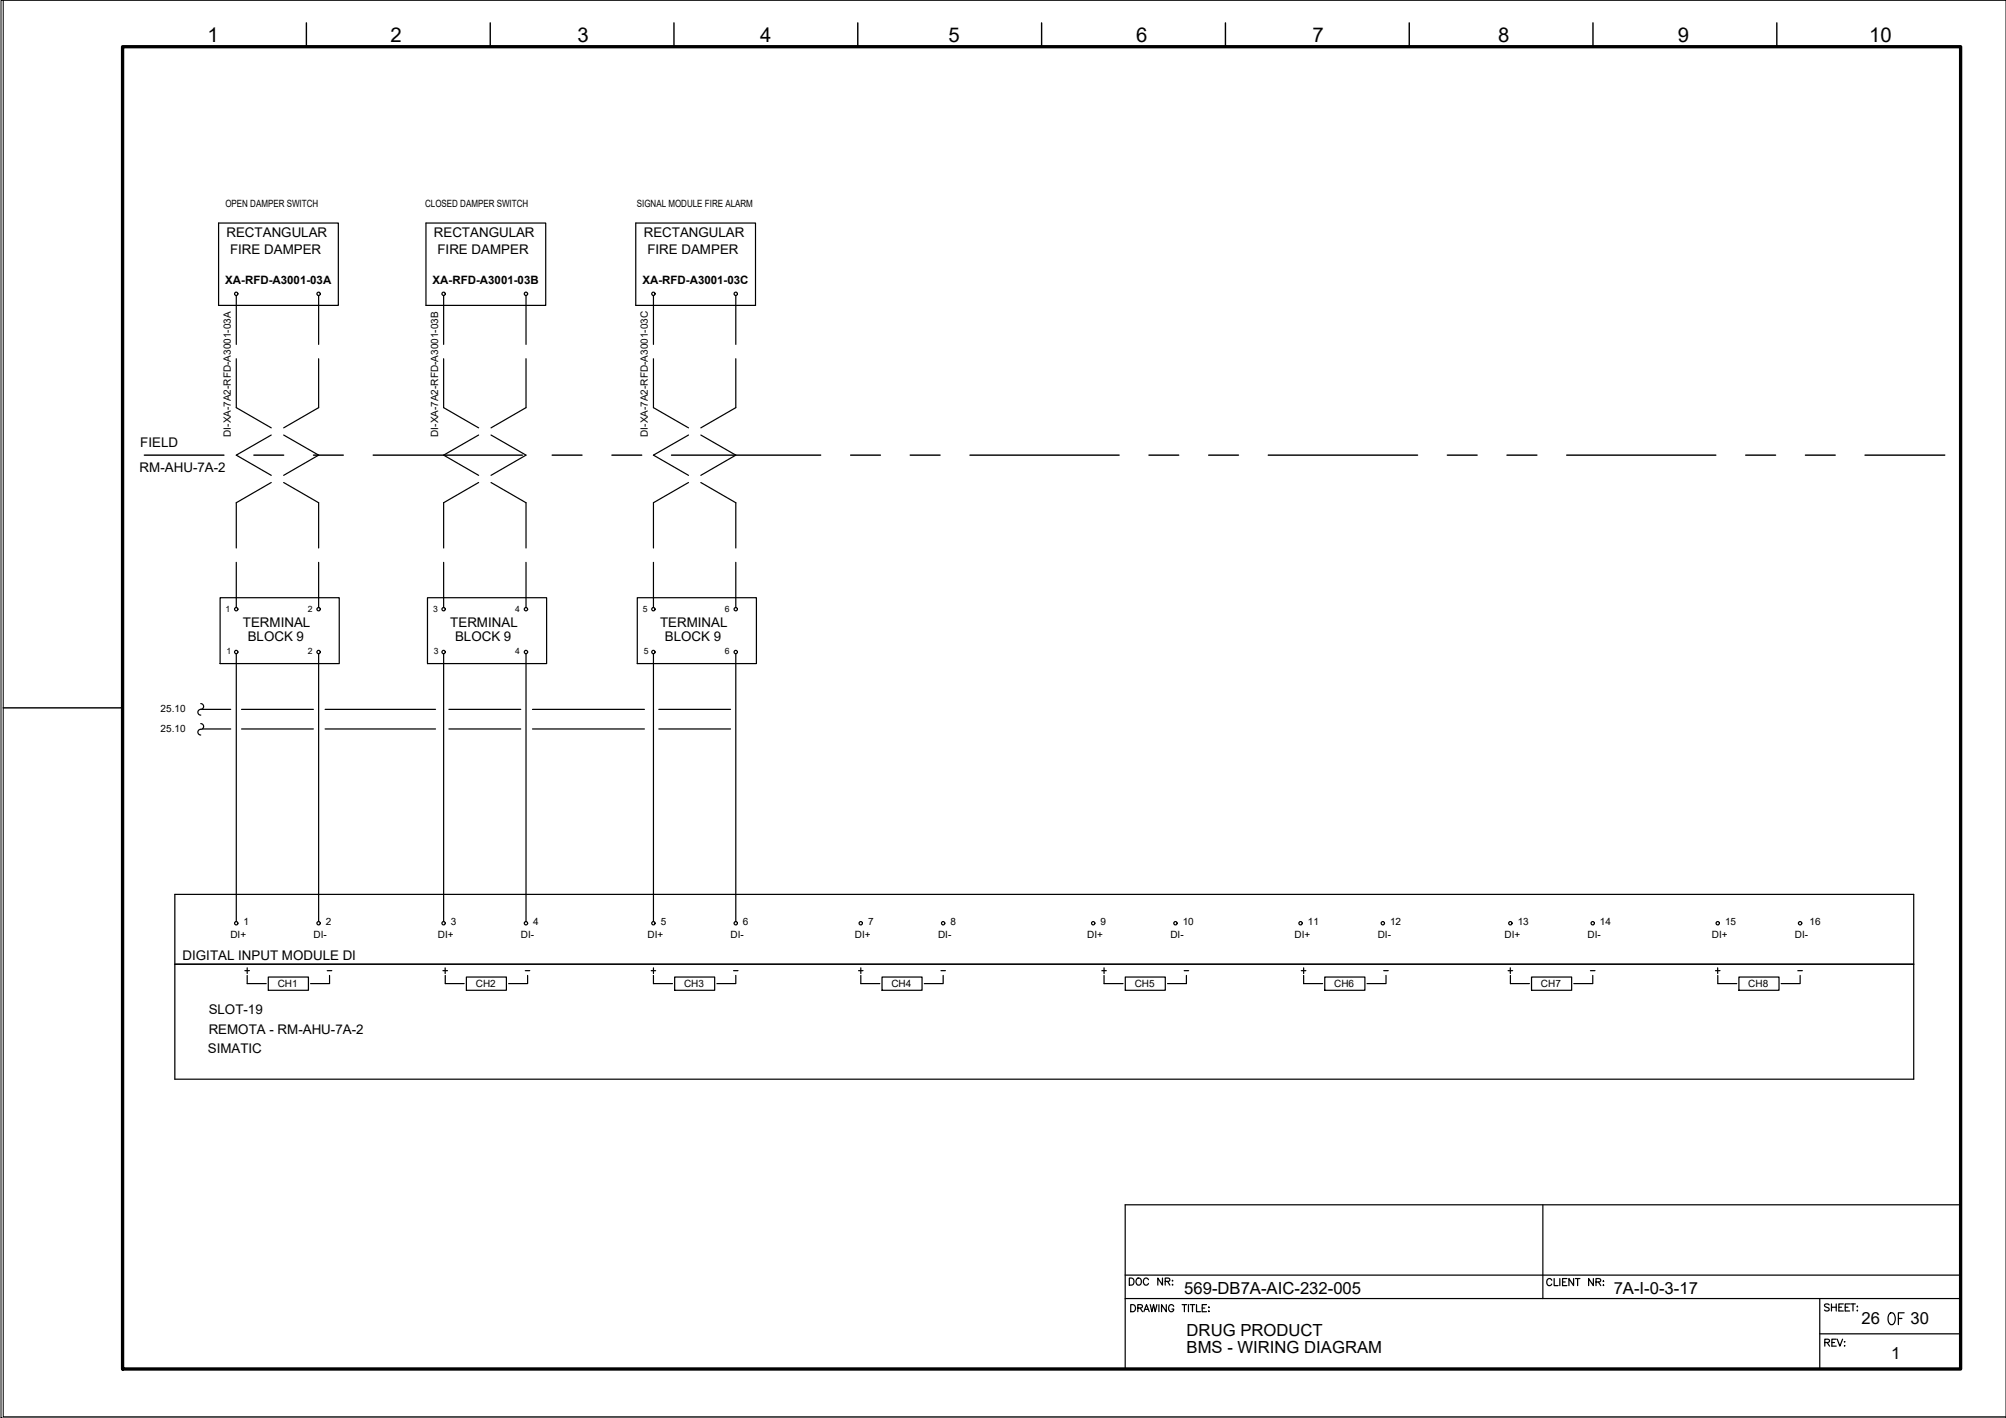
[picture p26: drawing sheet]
<svg xmlns="http://www.w3.org/2000/svg" width="420mm" height="297mm" viewBox="0 0 420 297" stroke-linecap="round" stroke-linejoin="round" font-family="sans-serif">
<defs><g id="words">
<text font-size="5.7" x="394.4" y="278.7">OF</text>
<g font-size="4.3">
<text x="43.5" y="8.7">1</text>
<text x="81.8" y="8.7">2</text>
<text x="120.9" y="8.7">3</text>
<text x="159.2" y="8.7">4</text>
<text x="198.7" y="8.7">5</text>
<text x="238" y="8.7">6</text>
<text x="274.9" y="8.7">7</text>
<text x="313.8" y="8.7">8</text>
<text x="351.4" y="8.7">9</text>
<text x="391.5" y="8.7">10</text>
</g>
<g font-size="3.5">
<text x="248" y="271">569-DB7A-AIC-232-005</text>
<text x="338" y="271.1">7A-I-0-3-17</text>
<text x="248.5" y="279.9">DRUG PRODUCT</text>
<text x="389.9" y="277.4">26</text>
<text x="400.1" y="277.4">30</text>
<text x="248.5" y="283.4">BMS - WIRING DIAGRAM</text>
<text x="396.1" y="284.8">1</text>
</g>
<g font-size="2.8">
<text x="47.4" y="49.7">RECTANGULAR</text>
<text x="48.2" y="53.3">FIRE DAMPER</text>
<text x="90.9" y="49.7">RECTANGULAR</text>
<text x="91.6" y="53.3">FIRE DAMPER</text>
<text x="134.8" y="49.7">RECTANGULAR</text>
<text x="135.6" y="53.3">FIRE DAMPER</text>
<text x="29.4" y="93.6">FIELD</text>
<text x="29.3" y="98.8">RM-AHU-7A-2</text>
<text x="50.9" y="131.3">TERMINAL</text>
<text x="94.3" y="131.3">TERMINAL</text>
<text x="138.3" y="131.3">TERMINAL</text>
<text x="51.9" y="134.2">BLOCK 9</text>
<text x="95.3" y="134.2">BLOCK 9</text>
<text x="139.3" y="134.2">BLOCK 9</text>
<text x="38.2" y="201.1">DIGITAL INPUT MODULE DI</text>
<text x="43.7" y="212.5">SLOT-19</text>
<text x="43.5" y="220.5">SIMATIC</text>
<text x="43.7" y="216.6">REMOTA - RM-AHU-7A-2</text>
</g>
<g font-size="2.6">
<text x="67.7" y="204.6">-</text>
<text x="109" y="204.6">-</text>
<text x="152.8" y="204.6">-</text>
<text x="196.1" y="204.6">-</text>
<text x="247.3" y="204.6">-</text>
<text x="288.9" y="204.6">-</text>
<text x="332.3" y="204.6">-</text>
<text x="375.7" y="204.6">-</text>
</g>
<g font-size="2.4">
<text x="47.2" y="59.5">XA-RFD-A3001-03A</text>
<text x="90.6" y="59.5">XA-RFD-A3001-03B</text>
<text x="134.6" y="59.5">XA-RFD-A3001-03C</text>
</g>
<g font-size="2.1">
<text x="47.2" y="43.4">OPEN DAMPER SWITCH</text>
<text x="89" y="43.4">CLOSED DAMPER SWITCH</text>
<text x="133.4" y="43.4">SIGNAL MODULE FIRE ALARM</text>
<text x="48.3" y="91.5" transform="rotate(-90 48.3 91.5)">DI-XA-7A2-RFD-A3001-03A</text>
<text x="91.8" y="91.5" transform="rotate(-90 91.8 91.5)">DI-XA-7A2-RFD-A3001-03B</text>
<text x="135.7" y="91.5" transform="rotate(-90 135.7 91.5)">DI-XA-7A2-RFD-A3001-03C</text>
<text x="33.6" y="149.1">25.10</text>
<text x="33.6" y="153.3">25.10</text>
<text x="48.3" y="196.4">DI+</text>
<text x="51" y="193.9">1</text>
<text x="65.7" y="196.4">DI-</text>
<text x="68.2" y="193.9">2</text>
<text x="91.7" y="196.4">DI+</text>
<text x="94.4" y="193.9">3</text>
<text x="109.1" y="196.4">DI-</text>
<text x="111.7" y="193.9">4</text>
<text x="135.6" y="196.4">DI+</text>
<text x="138.4" y="193.9">5</text>
<text x="153" y="196.4">DI-</text>
<text x="155.6" y="193.9">6</text>
<text x="179.1" y="196.4">DI+</text>
<text x="181.8" y="193.9">7</text>
<text x="196.5" y="196.4">DI-</text>
<text x="199.1" y="193.9">8</text>
<text x="227.7" y="196.4">DI+</text>
<text x="230.5" y="193.9">9</text>
<text x="245.1" y="196.4">DI-</text>
<text x="247.7" y="193.9">10</text>
<text x="271.2" y="196.4">DI+</text>
<text x="273.9" y="193.9">11</text>
<text x="288.6" y="196.4">DI-</text>
<text x="291.1" y="193.9">12</text>
<text x="315.1" y="196.4">DI+</text>
<text x="317.9" y="193.9">13</text>
<text x="332.5" y="196.4">DI-</text>
<text x="335.1" y="193.9">14</text>
<text x="358.5" y="196.4">DI+</text>
<text x="361.3" y="193.9">15</text>
<text x="375.9" y="196.4">DI-</text>
<text x="379" y="193.9">16</text>
<text x="58.2" y="206.8">CH1</text>
<text x="99.7" y="206.8">CH2</text>
<text x="143.3" y="206.8">CH3</text>
<text x="186.7" y="206.8">CH4</text>
<text x="237.7" y="206.8">CH5</text>
<text x="279.4" y="206.8">CH6</text>
<text x="322.7" y="206.8">CH7</text>
<text x="366.2" y="206.8">CH8</text>
</g>
<g font-size="1.8">
<text x="47.3" y="128.2">1</text>
<text x="64.5" y="128.2">2</text>
<text x="90.7" y="128.2">3</text>
<text x="107.9" y="128.2">4</text>
<text x="134.6" y="128.2">5</text>
<text x="151.8" y="128.2">6</text>
<text x="47.4" y="137">1</text>
<text x="64.5" y="137.1">2</text>
<text x="90.9" y="137">3</text>
<text x="107.9" y="137.1">4</text>
<text x="134.8" y="137">5</text>
<text x="151.8" y="137.1">6</text>
</g>
</g></defs>
<!-- layer: G-TTLB-TTLB -->
<path d="M25.7 9.8h385v277h-385z" fill="none" stroke="#000" stroke-width=".7"/>
<!-- layer: G-TTLB-OTLN -->
<path d="M.7 .1v296.7h419.4" fill="none" stroke="#000" stroke-width=".21"/>
<!-- layer: G-TTLB-INDX -->
<path d="M64.2 4.8v5M102.7 4.8v5M141.2 4.8v5M179.7 4.8v5M218.2 4.8v5M256.7 4.8v5M295.2 4.8v5M333.7 4.8v5M372.2 4.8v5M.7 148.3h25" fill="none" stroke="#000" stroke-width=".3"/>
<!-- layer: LGSP IA4$0$LG_PLOT -->
<path d="M323.2 252.4v19.6M235.7 267.1h175M235.7 272h175M381.1 279.4h29.6M381.1 272v14.8M235.7 286.8h175" fill="none" stroke="#000" stroke-width=".25"/>
<!-- layer: LG_PLOT -->
<g fill="none" stroke="#000" stroke-width=".25">
<path d="M410.7 252.4h-175v34.4M236.5 267.7h.5a.8 .8 0 0 1 .5 .8 .8 .8 0 0 1-.5 .7h-.5zM236.8 273.3h.5a.8 .8 0 0 1 .5 .7 .8 .8 0 0 1-.5 .8h-.5zM238.1 267.9a.68 .68 0 0 1 .9 .1 .68 .68 0 0 1-.1 1 .68 .68 0 0 1-.9-.1 .68 .68 0 0 1 .1-1zM238.3 274l.9-.1v-.5l-.9-.1v1.5M238.8 274l.5 .8M239.6 274.8l.5-1.5 .6 1.5M239.8 274.3h.7M240.5 268.1a.54 .54 0 0 0-.6-.4 .54 .54 0 0 0-.4 .6 .61 .61 0 0 0 .2 .8 .61 .61 0 0 0 .8-.1v-.2M240.9 273.3l.4 1.5 .3-1.5 .4 1.5 .3-1.5M242.7 273.3v1.5M243.5 267.7v1.5l-1-1.5v1.5"/>
<path d="M244.1 268.4h.8l.1-.5-.9-.2v1.5M244.3 273.3v1.5l-1-1.5v1.5M244.5 268.4l.5 .8M245.5 268.3h.2zM245.5 269.1h.2zM245.8 273.6a.54 .54 0 0 0-.6-.3 .54 .54 0 0 0-.4 .6v.3a.53 .53 0 0 0 .5 .6 .53 .53 0 0 0 .5-.6h-.3M247.6 273.3h1M248.1 273.3v1.5M248.9 273.3v1.5M249.3 273.3h1M249.8 273.3v1.5M250.6 273.3v1.5h.8"/>
<path d="M251.8 274h.5M252.7 273.3h-.9v1.5h.9M253.1 273.9h.2zM253.2 274.6v.2zM325 268.2a.53 .53 0 0 0-.6-.4 .53 .53 0 0 0-.4 .6v.4a.54 .54 0 0 0 .4 .5 .54 .54 0 0 0 .6-.3M325.5 267.8v1.5h.8M326.7 267.8v1.5M327.3 268.5h.5M328.2 267.8h-.9v1.5h.9M329.6 267.8v1.5l-1-1.5v1.5M329.9 267.8h1M330.4 267.8v1.5"/>
<path d="M333.7 267.8v1.5l-1-1.5v1.5M334.3 268.5h.8l.2-.4-.4-.3h-.6v1.5M334.8 268.5l.5 .8M335.8 268.4h.1zM335.8 269.2v.1zM383.1 273.4l-.3-.3-.7 .3 .2 .3 .8 .4v.3a.63 .63 0 0 1-1 0M383.6 273.1v1.5M383.6 273.8h1M384.6 273.1v1.5M385.1 273.8h.6M386.1 273.1h-1v1.5h1M386.5 273.8h.6"/>
<path d="M387.4 273.1h-.9v1.5h.9M387.6 273.1h1M388.1 273.1v1.5M389 274.5h.1zM389 273.6v.2zM382.2 281.2l.9-.1 .1-.3-.4-.3h-.6v1.5M382.7 281.2l.5 .8M383.7 281.2h.5M384.6 280.5h-.9v1.5h.9M384.8 280.5l.6 1.5 .5-1.5M386.3 281.1h.1zM386.3 281.9h.1z"/>
</g>
<!-- layer: I_LIMIT_LINE -->
<g fill="none" stroke="#000" stroke-width=".3">
<path d="M30.2 95.3h16.7M53.2 95.3h6.2M65.7 95.3h6.2M78.2 95.3h31.2M115.7 95.3h6.2M128.2 95.3h6.2M140.7 95.3h31.2M178.2 95.3h6.2M190.6 95.3h6.3M203.2 95.3h31.2M240.6 95.3h6.3M253.2 95.3h6.2"/>
<path d="M265.6 95.3h31.3M303.1 95.3h6.3M315.6 95.3h6.3M328.1 95.3h31.3M365.6 95.3h6.3M378.1 95.3h6.3M390.6 95.3h16.7"/>
</g>
<!-- layer: 0 -->
<g fill="none" stroke="#000" stroke-width=".25">
<path d="M42.1 148.6h6.2M42.4 152.7h5.9M50.6 148.6h15M50.6 152.7h15M68.1 148.6h23.1M68.1 152.7h23.1M94 148.6h15.1M94 152.7h15.1M111.5 148.6h23.5M111.5 152.7h23.5M138 148.6h15M138 152.7h15"/>
<path d="M400.8 187.4v38.7"/>
</g>
<!-- layer: I_DATA -->
<g fill="none" stroke="#000" stroke-width=".25">
<path d="M45.8 46.7h25.1v17.3h-25.1zM89.2 46.7h25.1v17.3h-25.1zM133.2 46.7h25v17.3h-25zM46.1 125.2h25v13.8h-25zM89.5 125.2h25v13.8h-25zM133.5 125.2h24.9v13.8h-24.9zM400.8 187.4h-364.2v38.7h364.2M36.6 202h364.2M51.3 203.3h.9M51.8 204.3v1.7h4M51.8 202.7v1.2M56.2 204.7h8.4v2.7h-8.4z"/>
<path d="M69 204.3v1.7h-4M92.8 203.3h.9M93.2 202.7v1.2M93.3 204.3v1.7h3.9M97.7 204.7h8.4v2.7h-8.4zM110.5 204.3v1.7h-4M136.4 203.3h.9M136.9 204.3v1.7h3.9M136.9 202.7v1.2M141.3 204.7h8.4v2.7h-8.4zM154.1 204.3v1.7h-3.9M179.8 203.3h1"/>
<path d="M180.3 204.3v1.7h4M180.3 202.7v1.2M184.7 204.7h8.4v2.7h-8.4zM197.5 204.3v1.7h-3.9M230.8 203.3h.9M231.2 202.7v1.2M231.2 204.3v1.7h4M235.7 204.7h8.4v2.7h-8.4zM248.5 204.3v1.7h-4M272.6 203.3h.9M273.1 204.3v1.7h3.9M273.1 202.7v1.2"/>
<path d="M277.5 204.7h8.4v2.7h-8.4zM290.3 204.3v1.7h-4M315.9 203.3h.9M316.3 202.7v1.2M316.4 204.3v1.7h3.9M320.8 204.7h8.4v2.7h-8.4zM333.6 204.3v1.7h-4M359.3 203.3h1M359.8 202.7v1.2M359.8 204.3v1.7h4M364.2 204.7h8.4v2.7h-8.4zM377 204.3v1.7h-3.9"/>
<circle cx="49.5" cy="61.5" r=".35"/>
<circle cx="66.7" cy="61.5" r=".35"/>
<circle cx="92.9" cy="61.5" r=".35"/>
<circle cx="110.2" cy="61.5" r=".35"/>
<circle cx="136.9" cy="61.5" r=".35"/>
<circle cx="154.1" cy="61.5" r=".35"/>
<circle cx="49.5" cy="136.6" r=".35"/>
<circle cx="49.5" cy="127.6" r=".35"/>
<circle cx="66.7" cy="136.6" r=".35"/>
<circle cx="66.7" cy="127.6" r=".35"/>
<circle cx="92.9" cy="127.6" r=".35"/>
<circle cx="92.9" cy="136.6" r=".35"/>
<circle cx="110.2" cy="127.6" r=".35"/>
<circle cx="110.2" cy="136.6" r=".35"/>
<circle cx="136.9" cy="127.6" r=".35"/>
<circle cx="136.9" cy="136.6" r=".35"/>
<circle cx="154.1" cy="136.6" r=".35"/>
<circle cx="154.1" cy="127.6" r=".35"/>
<circle cx="49.5" cy="193.4" r=".35"/>
<circle cx="66.7" cy="193.4" r=".35"/>
<circle cx="92.9" cy="193.4" r=".35"/>
<circle cx="110.2" cy="193.4" r=".35"/>
<circle cx="136.9" cy="193.4" r=".35"/>
<circle cx="154.1" cy="193.4" r=".35"/>
<circle cx="180.3" cy="193.4" r=".35"/>
<circle cx="197.5" cy="193.4" r=".35"/>
<circle cx="229" cy="193.4" r=".35"/>
<circle cx="246.2" cy="193.4" r=".35"/>
<circle cx="272.4" cy="193.4" r=".35"/>
<circle cx="289.6" cy="193.4" r=".35"/>
<circle cx="316.3" cy="193.4" r=".35"/>
<circle cx="333.6" cy="193.4" r=".35"/>
<circle cx="359.8" cy="193.4" r=".35"/>
<circle cx="377" cy="193.4" r=".35"/>
</g>
<!-- layer: I_TABS -->
<g fill="none" stroke="#000" stroke-width=".25">
<path d="M49.5 61.9v10.2M49.5 75.1v10.3l7.3 4.2M66.7 61.9v10.2M66.7 75.1v10.3l-7.3 4.2M92.9 61.9v10.2M92.9 75.1v10.3l7.3 4.2M110.2 61.9v10.2M110.2 75.1v10.3l-7.4 4.2M136.9 61.9v10.2M136.9 75.1v10.3l7.3 4.2M154.1 61.9v10.2M154.1 75.1v10.3l-7.3 4.2"/>
<path d="M56.8 91.1l-7.3 4.2 7.3 4.3M59.4 91.1l7.3 4.2-7.3 4.3M100.2 91.1l-7.3 4.2 7.3 4.3M102.8 91.1l7.4 4.2-7.4 4.3M144.2 91.1l-7.3 4.2 7.3 4.3M146.8 91.1l7.3 4.2-7.3 4.3M49.5 117.8v9.5M56.8 101.1l-7.3 4.2v9.5M59.4 101.1l7.3 4.2v9.5M66.7 117.8v9.5M92.9 117.8v9.5M100.2 101.1l-7.3 4.2v9.5"/>
<path d="M102.8 101.1l7.4 4.2v9.5M110.2 117.8v9.5M136.9 117.8v9.5M144.2 101.1l-7.3 4.2v9.5M146.8 101.1l7.3 4.2v9.5M154.1 117.8v9.5M49.5 136.9v56.1M66.7 136.9v56.1M92.9 136.9v56.1M110.2 136.9v56.1M136.9 136.9v56.1M154.1 136.9v56.1"/>
<path d="M42 147.4a.64 .64 0 0 1 .6 .8 .64 .64 0 0 1-.8 .4 .6 .6 0 0 0-.3 .7 .6 .6 0 0 0 .5 .5M42 151.6a.6 .6 0 0 1 .7 .6 .6 .6 0 0 1-.7 .6M42 152.8a.6 .6 0 0 0-.6 .6 .6 .6 0 0 0 .6 .6"/>
</g>
<!-- layer: 0 -->
<path d="M.2 .1h420v296.9h-420z" fill="none" stroke="#000" stroke-width=".21"/>
<use href="#words"/>
</svg>
